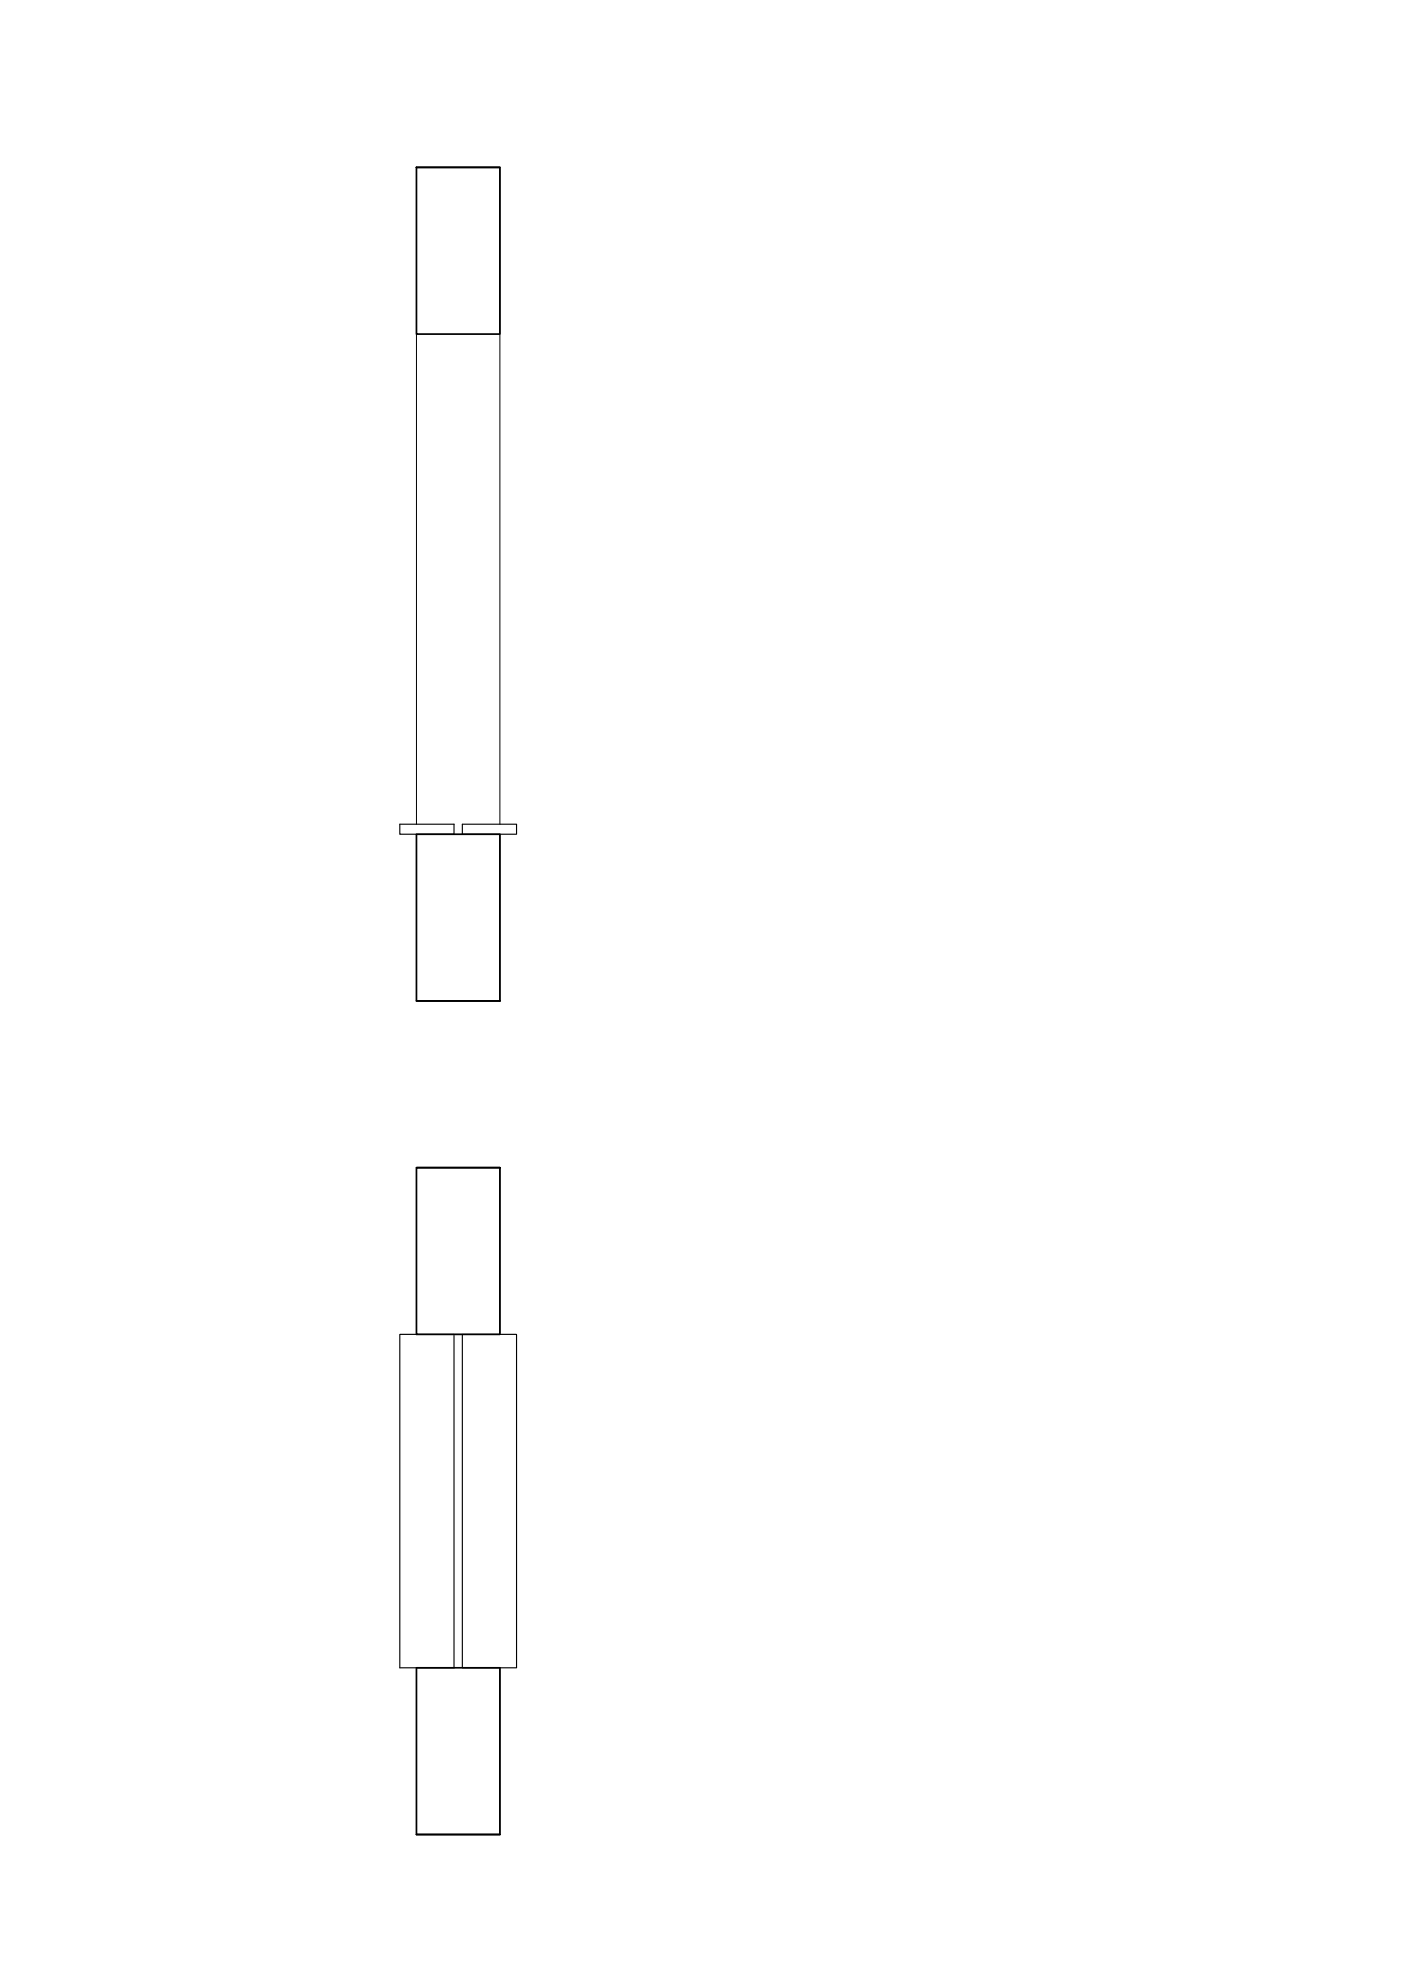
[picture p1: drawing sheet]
<svg xmlns="http://www.w3.org/2000/svg" width="420mm" height="594mm" viewBox="0 0 420 594" stroke-linecap="round" stroke-linejoin="round" font-family="sans-serif">
<!-- layer: linee sezionate -->
<path d="M124.9 50.2h25v50h-25zM124.9 50.2h25M124.9 250.2h25v50h-25zM124.9 300.2h25M124.9 350.2h25v50h-25zM124.9 350.2h25M124.9 500.2h25v49.9h-25z" fill="none" stroke="#000" stroke-width=".51"/>
<!-- layer: infisso -->
<path d="M124.9 50.2v197M149.9 50.2v197M124.9 250.2v50M149.9 250.2v50M124.9 350.2v50M149.9 350.2v50M124.9 500.2v49.9M149.9 500.2v49.9" fill="none" stroke="#000" stroke-width=".3"/>
<!-- layer: lastre -->
<path d="M119.9 247.2h16.3v3h-16.3zM138.7 247.2h16.2v3h-16.2zM119.9 400.2h16.3v100h-16.3zM138.7 400.2h16.2v100h-16.2z" fill="none" stroke="#000" stroke-width=".34"/>
<!-- layer: 0 -->
<path d="M6.3 18.9h407.4v556.6h-407.4z" fill="none" stroke="#fff" stroke-width=".3"/>
</svg>
